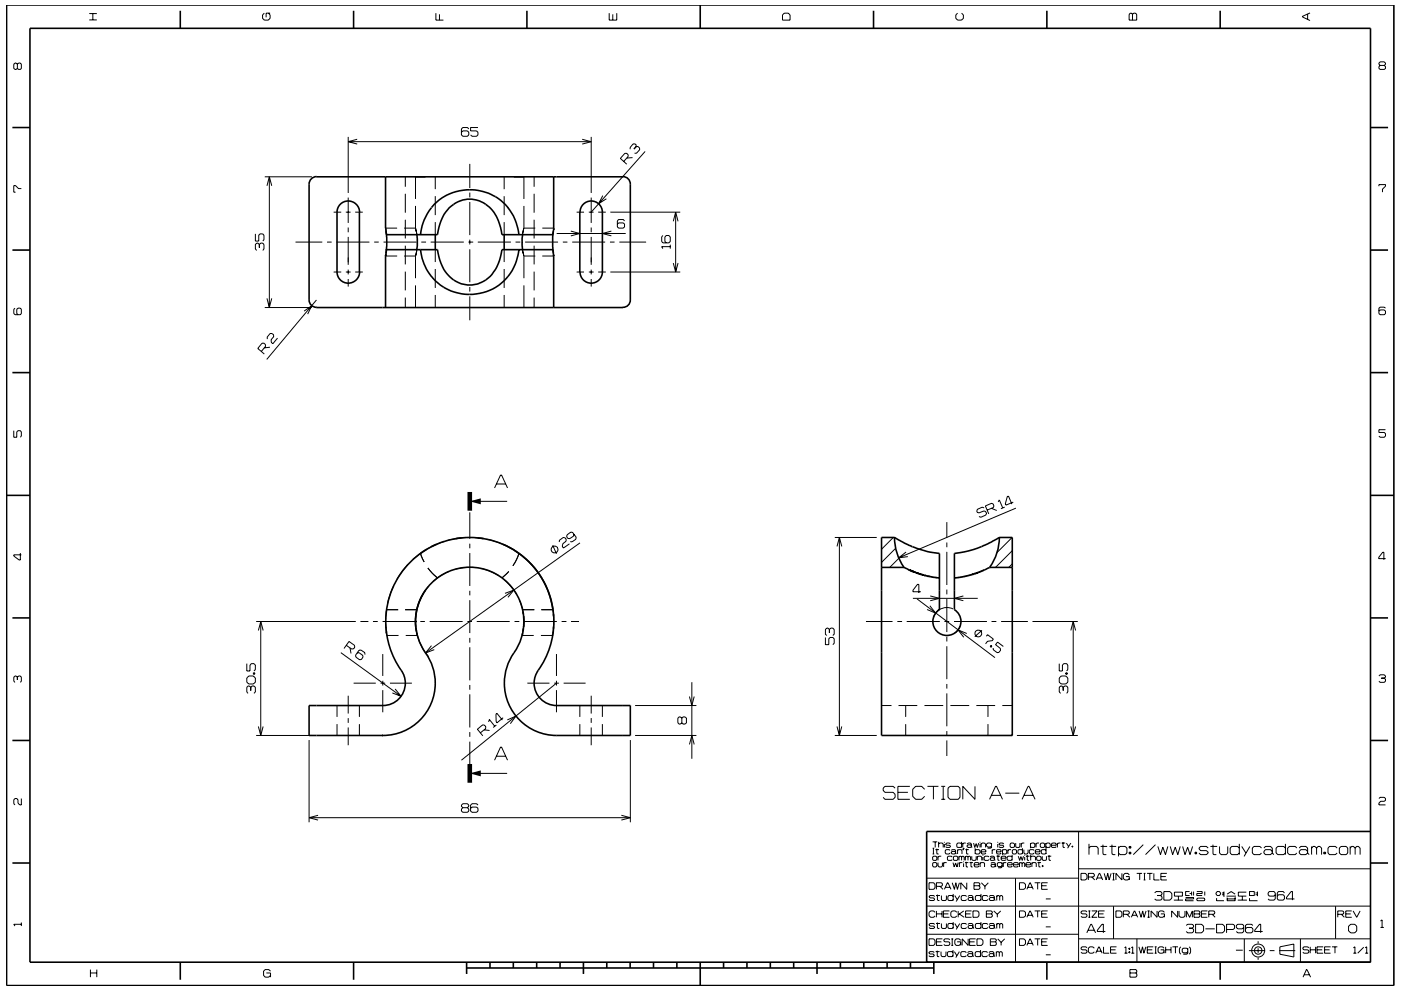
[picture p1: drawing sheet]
<svg xmlns="http://www.w3.org/2000/svg" width="297mm" height="210mm" viewBox="0 0 297 210" stroke-linecap="round" stroke-linejoin="round" font-family="sans-serif">
<g fill="none" stroke="#000" stroke-width=".21">
<path d="M3.7 13.6l-.3-.2h-.2l-.3 .2v.9l.3 .2 .5-.2M3.7 13.6l.2-.2h.4l.2 .2v.9l-.2 .2h-.4l-.2-.2M3.7 13.6v.9M18.9 4.2h1.6M18.9 2.9h1.6M19.7 2.9v1.3M56 2.8l-.3 .4v.7l.3 .4h.9l.4-.4v-.7l-.4-.4M57.3 2.8h-.9v.9M92.4 2.8v1.5h1.6M93.2 3v1.3M129.2 2.8v1.5h1.6v-1.5M129.9 3v1.3"/>
<path d="M166.3 2.8h.8l.4 .4v1.1h-1.6v-1.1zM203 2.8l-.4 .4v.7l.4 .4h.9l.4-.4v-.7l-.4-.4M239.6 2.8h.3l.2 .2 .3-.2h.3l.3 .2v1.3h-1.6v-1.3zM240.1 3v1.3M277.2 3v1.1M277.7 2.7l-1.6 .8v.1l1.6 .8M292.6 13.9l-.2-.3v-.2l.2-.3h.9l.2 .3v.2l-.2 .3M292.6 13.9l-.2 .2v.4l.2 .2h.9l.2-.2v-.4l-.2-.2M292.6 13.9h.9M56.1 37.5h10M56.6 39.4l.5-1.9 .5 1.9M57.1 37.5v27.7"/>
<path d="M73.8 30h51.5M73.8 29v11.9M75.7 29.5l-1.9 .5 1.9 .6M85.9 37.5v2.1M88.1 37.5v4.7M92.3 37.5v2.6M99.4 27.3l-.3-.2h-1l-.3 .2v1.3l.3 .3h1l.3-.3v-.5l-.3-.3h-1l-.3 .3M99.6 34.8v5.1M101.3 27.1h-1.5v.7h1.2l.3 .3v.5l-.3 .3h-.9l-.3-.3M106.9 37.5v2.6M111.1 37.5v4.7M113.2 37.5v2.1"/>
<path d="M123.4 29.5l1.9 .6-1.9 .5M125.3 29v11.9M132.2 34.2l1-1v-.4l-.4-.3h-.3l-1 1.1 1.4 1.2M134.1 33.4l-1.2 .1M134.9 31.1v-.4l-.7-.2-.6 .8v.4M134.9 31.1l-.5 .5M134.9 31.1h.3l.4 .3v.3l-.6 .8h-.5M136.8 32.1l-11.5 12.9M292.4 39.5v-.3h1.3v.3l-.6 .6v.7M4.5 40h-.6l-.6-.6h-.4v1.4h.4M54.1 49.6v1.5h.8v-1.2l.2-.3h.6l.3 .3v1l-.3 .2M55 51.9l-.3-.3h-.3l-.3 .3v.9l.3 .3"/>
<path d="M55 51.9l.3-.3h.4l.3 .3v.9l-.3 .3M55 51.9v.6M62.7 51.3h5.6M69.3 51.3h1M70.7 57.7h1.6M70.7 45h1.6M71.3 51.3h7M73.3 57.7h1M73.3 45h1M73.8 41.9v5.4M73.8 48.3v1M73.8 50.2v6"/>
<path d="M73.8 57.2v1M73.8 59.2v1.6M75.3 57.7h1.6M75.3 45h1.6M79.3 51.3h1M81.3 51.3h7M81.7 54.3h2.5M81.8 53.7v.1M81.8 53.9v.1M84.2 48.4h-2.5l.2 .7M85.7 48.4h2.4M85.7 54.3h2.4"/>
<path d="M85.9 41.1v4M85.9 46.6v4M85.9 52.1v4M85.9 57.6v4M88.1 43.7v4.7M88.1 54.3v4.7M88.1 48.4l.3 1.4M88.4 53l-.3 1.3M89.3 51.3h1M91.3 51.3h7M92.3 41.6v4M92.3 47.1v2.7"/>
<path d="M92.3 53v2.6M92.3 57.1v4M99.3 51.3h1M99.6 40.8v1.1M99.6 42.8v7.1M99.6 50.8v1.1M99.6 52.9v7M101.3 51.3h7M106.9 41.6v4M106.9 47.1v2.7M106.9 53v2.6M106.9 57.1v4"/>
<path d="M109.3 51.3h1M110.8 53l.3 1.3M111.1 43.7v4.7M111.1 48.4h2.4M111.1 48.4l-.3 1.4M111.3 51.3h7M113.2 41.1v4M113.2 46.6v4M113.2 52.1v4M113.2 57.6v4M113.5 54.3h-2.4v4.7M115 48.4l2.4 .1"/>
<path d="M115 54.3h2.4M117.3 53.6v.5M117.4 48.5l-.1 .6M118 49.5h14.7M119.3 51.3h1M121 49l1.9 .5-1.9 .5M121.3 51.3h7M122.3 57.7h1.5M122.3 45h1.5M124.8 57.7h1.1M124.8 45h1.1M125.3 41.9v5.4"/>
<path d="M125.3 48.3v1M125.3 50.2v6M125.3 57.2v1M125.3 59.2v1.6M126.8 57.7h1.6M126.8 45h1.6M127.8 41.5l-.9 1.7 1.7-1M129.3 51.3h1M129.4 57.7h14.8M129.4 45h14.8M129.6 49l-1.9 .5 1.9 .5M131.3 51.3h5.7"/>
<path d="M132.4 46.9l-.2-.3h-1.1l-.2 .3v1.2l.2 .3h1.1l.2-.3v-.6l-.2-.2h-1.1l-.2 .2M140.5 49.9l-.2 .3v1l.2 .3h1.3l.3-.3v-1l-.3-.3h-.5l-.3 .3v1l.3 .3M142.1 52.3h-1.8l.2 .4M142.1 51.9v.8M142.7 46.9l.6-1.9 .5 1.9M142.7 55.8l.6 1.9 .5-1.9M143.3 45v12.7M3.2 65.4l-.3 .2v.9l.3 .3h1.1l.2-.3v-.9l-.2-.2h-.5l-.2 .2v.9l.2 .3M55.4 74.5l.9-1.1v-.3l-.4-.3h-.4l-.8 1.1 1.3 1.2M56.1 65.2h10M56.6 63.3l.5 1.9 .5-1.9M57.2 73.7l-1.2 .1"/>
<path d="M58.8 71.7l-.9 1.2-.4-.3v-.6l.5-.6v-.4l-.3-.3h-.4l-.7 .8 .1 .4M64.5 66l1.6-1.1-.9 1.7M67.1 63.6l-10.5 12.6M85.9 63.1v2.1M88.1 60.5v4.7h.7M89.5 65.2h.7M92.3 62.6v2.6M99.6 60.9v.9M99.6 62.9v5M106.9 62.6v2.6M109 65.2h.6M111.1 60.5v4.7h-.7"/>
<path d="M113.2 63.1v2.1M293.7 65.4l-.2-.3h-.9l-.2 .3v1.1l.2 .3h.9l.2-.3v-.5l-.2-.3h-.9l-.2 .3M2.9 91.3v1.4h.7v-1.1l.2-.3h.5l.2 .3v.9l-.2 .2M293.7 91.1h-1.3v.6h1.1l.2 .3v.5l-.2 .2h-.9l-.2-.2M4.3 117.3v1.5h-.2l-1.2-.9v-.2h1.6M86.5 119.7l-1.1 1.3-1.2 1.9M87.6 118.7l1.6-1.3 .7 1.8M91.5 115.9l-1 .6M94 114.9l-1.5 .5M94.1 114.8h.1M96.6 114.3l-1.9 .4M97.9 114.1h3.3"/>
<path d="M99.6 106.3h7.9M99.6 108.7v5.6M99.6 115.3v1M99.6 117.3v7M102.5 114.3h.1M103.1 114.3l3.5 1.1M104.9 103.5l1.2-2.8h.2l1.3 2.8M105.3 102.7h1.9M110 117.4l-.5 1.3-.7 1.3M117.2 115.6l.8 1.9M117.2 117.2h.1M118.6 115v-.4l.8-.6 .4 .1 .3 .3-.1 .4-.7 .5-.1 .6 .3 .3 1.2-.8"/>
<path d="M121.7 113.3l-.1 .4-.8 .6-.4-.1-.3-.4 .1-.4 .8-.5h.4l.8 1.1-.1 .4-.8 .5h-.4M123 115.1l-32.8 23.4M177 114h8.9M177.5 115.9l.5-1.9 .5 1.9M178 114v42M189.4 114l-2.5 2.5M189.9 116.3l-3 3M190.6 118.4l-2 2M192.1 117.1l-1.6 1.2 2-.2M200.7 110.7v3.3M200.7 115.1v1M200.7 117v7.1"/>
<path d="M208.7 107.7l-.4-.1-1.1 .4v.7l.4 .1 1-.4 .4 .1 .2 .4-.2 .4-1.1 .4-.3-.1M209.3 108.2l1.3-.6 .1-.3-.1-.4-.4-.1-1.3 .5 .7 1.7M210.2 107.8l1.1 .5M211.6 106.5l.3-.5 .7 1.7M213 107.6l-.8 .3M214.6 114l-3.2 3.2M214.6 119.6l-.7 .8M214.6 116.8l-3.5 3.6M214.8 106.5l-1.5 .6-.2-.2 .5-1.6 .2-.1 .7 1.7M215.4 107.8l-24.9 10.5M293.8 118.5h-1.5v-.3l.9-1.1h.2v1.6M54.3 131.8h21.1"/>
<path d="M54.8 133.7l.5-1.9 .5 1.9M55.3 131.8v24.2M72.3 138.4l12.7 9.3M73.4 136.9l1.1 .8 .5-.1 .2-.3-.1-.4-1.1-.8-1.1 1.4M74.2 137.4l.2 1.2M75.7 138.5l.4-.1 .8 .6 .1 .4-.4 .5h-.4l-.8-.5v-.4l.7-1.1h.4l.8 .5 .1 .4M76.4 131.8h1.7M79.1 131.8h1M81.1 131.8h7M81.2 138.7v4.7M81.7 131.9l.1 1.1M81.8 133.2l.1 .8"/>
<path d="M81.9 133.9h.1M81.9 134.3l.1 .5h2.5M82 129.3l-.3 2.5M82 129.3h2.4M82 129.3h.1M83.5 124.2l-1 2.6-.3 1.2M85.9 129.3h2.5M88.1 131.8h.1M88.1 131.9h.1M88.1 133h.1M88.2 133.1v.1M88.3 133.9v.4"/>
<path d="M88.4 134.6l.1 .2h-2.5M89.1 131.8h1M89.7 126a11.4 11.4 0 0 0 1.1 13.3M90.7 120.5l.2 .2M90.8 124.4l-.6 .8M90.9 120.7l.3 .4M91.1 131.8h7M91.2 121.1l.3 .3M91.5 136.9l-1.3 1.6 1.9-.7M91.5 121.4l1.2 1.2M91.5 121.4l.2 .2M95.2 121.2a12.2 12.2 0 0 0-3.3 2.1"/>
<path d="M99.1 131.8h1M99.6 125.3v1M99.6 127.3v7M99.6 135.3v1M99.6 137.3v7M100.6 120.4h-2.3l-1.7 .3M101.1 131.8h7M102.1 120.6a11.2 11.2 0 0 1 3.6 1.5M107 123a11 11 0 0 1 2.5 3.1M107.1 125.9l1.8-.7-1.2 1.5M107.9 121.2l-1.5 1.4M109.1 131.8h1"/>
<path d="M110.2 127.4l.6 1.9M110.7 134.8h2.5M110.8 129.3h2.5M110.8 129.3l.1 .4M110.9 133.9l-.1 .4M111 130.3v.4M111 133v.3M114.7 134.8h2.5M114.8 129.3h2.4M117.2 134.4h.1M117.2 134.5v.1M117.3 129.7v.5"/>
<path d="M117.3 133.4v.5M117.4 130.7v1M117.4 131.8v1.1M118 138.7v4.7M118.1 131.8l-7 .1M119.1 131.8h1M121.1 131.8h1.7M175 135.2v1.5h.7v-1.2l.3-.3h.6l.3 .3v1l-.3 .2M175.8 133.5l-.2-.3h-.3l-.3 .3v1l.3 .3M175.8 133.5l.3-.3h.5l.3 .3v1l-.3 .3M175.8 133.5v.7M183.6 131.8h5.6"/>
<path d="M190.2 131.8h1.1M191.6 120.2l-.2 .2M192.2 131.8h7.1M193.5 126.9h13.8M194.4 127l16.5 12.5M195.2 125.5h-1.6v-.3l.9-1.3h.3v1.9M197.1 128.5l1.3 1.5-1.8-.7M197.2 126.4l2 .5-2 .5M200.2 131.8h1.1M200.7 125v1.1M200.7 127v7.1M200.7 135v1.1"/>
<path d="M200.7 137.1v7M202.1 129.2a2.95 2.95 0 0 0-4.1 1.7M202.3 131.8h7M203.6 132.8l-.6 1-.6 .5M204.3 126.4l-1.9 .5 1.9 .5M205 134.4l-1.9-.8 1.2 1.6M206.7 134.7h.1M208.1 134v.1M208.1 134.1v.5l-.3 .4-.5 .1-.5-.4M208.1 134a.73 .73 0 0 0-.8-.4 .73 .73 0 0 0-.6 .6v.5M208.2 133.7l-1.5 1.3M209.1 135l.3-.4 1.2 .9-.2 .4-1 .1-.4 .6"/>
<path d="M210.1 136.9l.2 .2-.2 .2-.2-.2zM210.2 131.8h1M210.2 137l-.1 .2M212.3 131.8h5.6M212.7 137.1l-1.2-.9-.4 .5 1 .8v.4l-.3 .5h-.4l-.8-.6v-.4M218.9 131.8h9.6M227 133.7l.5-1.9 .5 1.9M227.5 131.8v24.2M3.7 143.6l-.3-.2h-.2l-.3 .2v.9l.3 .2M3.7 143.6l.2-.2h.4l.2 .2v.9l-.2 .2M3.7 143.6v.6M52.3 140.8v1.5h.7v-1.2l.3-.3h.5l.3 .3v.9l-.3 .3"/>
<path d="M52.7 143.4h1l.4 .4v.9l-.4 .4h-1l-.4-.4v-.9zM53.2 145.8l-.3-.3h-.3l-.3 .3v1l.3 .3M53.2 145.8l.2-.3h.4l.3 .3v1l-.3 .3M53.2 145.8v.7M53.7 142.7h.3v.3h-.3zM53.7 142.9h.3M54.3 156h11.8M54.8 154.1l.5 1.9 .5-1.9M65.5 157v17.4M71.5 149.6v2.5M71.5 153.6v2.4M73.8 147.6v3.7"/>
<path d="M73.8 152.3v1M73.8 154.3v3.8M75 144.9h4.7M76.2 149.6v2.5M76.2 153.6v2.4M80.7 144.9h1M81.2 144.4v1M81.2 146.4v4.7M82.7 144.9h4.6M83.8 146.1l1.2 1.6-1.8-.7M99.6 145.3v1M99.6 147.3v7"/>
<path d="M99.6 155.3v1M99.6 157.3v5.6M101.9 155.4l1.1-.9v-.4l-.3-.3-.4-.1-1.1 1 1.2 1.4M102.6 154.8l1.2 .1M103.6 153.1l.2-.5 1.1 1.4M105.2 153.8l-.6 .5M106.7 152.2l-1.3 1.1-.2-.2v-1.6l.2-.2 1.1 1.4M107.6 152.7l1.8-.8-1.2 1.6M111.8 144.9h4.7M117.5 144.9h1M118 144.4v1M118 146.4v4.7"/>
<path d="M118 144.9l-20.2 16.3M119.5 144.9h4.7M122.9 149.6v2.5M122.9 153.6v2.4M125.3 147.6v3.7M125.3 152.3v1M125.3 154.3v3.8M127.7 149.6v2.5M127.7 153.6v2.4M133.6 157v17.4M134.7 156h13M134.7 149.6h13"/>
<path d="M144.6 152.3l-.3-.2h-.3l-.3 .2v1l.3 .3h.3l.3-.3M144.6 152.3l.2-.2h.4l.3 .2v1l-.3 .3h-.4l-.2-.3M144.6 152.3v1M146.2 147.7l.5 1.9 .5-1.9M146.2 157.9l.5-1.9 .5 1.9M146.7 144.7v16.2M177 156h8.9M177.5 154.1l.5 1.9 .5-1.9M186.9 149.6h2.1M190.5 149.6h4M192 149.6v2.5M192 153.6v2.4"/>
<path d="M196 149.6h4M200.7 145.1v.9M200.7 147.1v6.9M200.7 155.1v.9M200.7 157v3.4M201.5 149.6h4M207 149.6h4M209.5 149.6v2.5M209.5 153.6v2.4M212.5 149.6h2.1M215.6 156h12.9M224.6 140.8v1.5h.7v-1.2l.3-.3h.5l.3 .3v.9l-.3 .3"/>
<path d="M225 143.4h1l.4 .4v.9l-.4 .4h-1l-.4-.4v-.9zM225.4 145.8l-.3-.3h-.2l-.3 .3v1l.3 .3M225.4 145.8l.3-.3h.4l.3 .3v1l-.3 .3M225.4 145.8v.7M226 142.7h.3v.3h-.3zM226 142.9h.3M227 154.1l.5 1.9 .5-1.9M292.4 143.4l.2-.3h.9l.2 .3v.2l-.2 .2M292.9 143.8h.6M293.5 143.8l.2 .3v.4l-.2 .2h-.9l-.2-.2M4.5 169.4v1.3h-.3l-.4-.4v-.7l-.2-.2h-.4l-.3 .2v.9l.3 .2M65.5 173.4h68.1"/>
<path d="M67.4 172.9l-1.9 .5 1.9 .5M98.1 171.3l-.3-.3v-.2l.3-.3h1l.3 .3v.2l-.3 .3M98.1 171.3l-.3 .3v.4l.3 .3h1l.3-.3v-.4l-.3-.3M98.1 171.3h1M99.6 164h7.9M101.3 170.8l-.3-.3h-.9l-.3 .3v1.2l.3 .3h.9l.3-.3v-.6l-.3-.2h-.9l-.3 .2M104.9 161.2l1.2-2.7h.2l1.3 2.7M105.3 160.4h1.9M131.7 172.9l1.9 .5-1.9 .5M189.8 167.2l-.4-.4h-1.8l-.4 .4v.4l.4 .5h1.8l.4 .4v.6l-.4 .4h-1.8l-.4-.4M190.4 168.1h2.1M192.9 166.8h-2.5v2.7h2.5"/>
<path d="M196 167.4l-.6-.6h-1.3l-.6 .6v1.5l.6 .6h1.3l.6-.6M196.6 166.8h2.4M197.7 178.6h1M197.7 179.9h.4M197.9 179.9v1.2M197.9 166.8v2.7M198.3 178.6v1.1M198.6 180v1.1h.4M199 179l.2-.2h.6l.2 .2v.7M199 178.6v1.1M199.6 166.8h.8M199.6 169.5h.8"/>
<path d="M200 166.8v2.7M200.2 178.6v.1M200.2 179v.7M201 167.2l.4-.4h1.8l.3 .4v1.9l-.3 .4h-1.8l-.4-.4zM201.5 179l-.2-.2h-.6l-.2 .3 .2 .2h.6l.2 .3-.2 .1h-.6l-.2-.1M203.9 179l-.2-.2h-.7l-.1 .2v.6l.1 .1h.7l.2-.1M203.9 178.6v1.1M204.1 178.8v.9M204.2 179.9h.2l-.2 .4zM204.3 179.9l-.1 .4M204.8 178.8h-.5l-.2 .2M204.9 180v1.1h.4"/>
<path d="M205 179l.2-.2h.6l.2 .2v.6M206 179.4l-.2-.2h-.6l-.2 .2 .2 .3h.6l.2-.1M206 179.6l.1 .1M206.4 178.8l.3 .9 .3-.8 .2 .8 .3-.9M206.7 166.8v2.7l-2.6-2.7v2.7M206.8 179.9v1.2M207.8 178.6v.1M207.8 179v.7M208 179l.2-.2h.5l.3 .2v.7M208 178.8v.9M209.8 169.5l1.3-2.7h.2l1.3 2.7M210.2 168.7h1.9"/>
<path d="M210.2 179l-.2-.2h-.6l-.2 .2v.4l.2 .3h.6l.2-.3M210.2 178.8v.9l-.2 .2h-.6M211.5 178.6v.1M211.5 179v.7M212.8 179l-.2-.2h-.6l-.2 .3 .2 .2h.6l.2 .3-.2 .1h-.6l-.2-.1M213.1 168.2h3M214.3 178.8h.6l.2 .2v.6l-.2 .1h-.6l-.1-.1v-.6zM215.3 178.8v.8l.2 .1h.6l.1-.1v-.8M216.5 178.8v.9M216.7 169.5l1.3-2.7h.2l1.3 2.7M216.8 179.9v1.2M217.1 168.7h1.9"/>
<path d="M217.2 178.8h-.5l-.2 .2M218.5 179l.2-.2h.5l.2 .2v.6l-.2 .1h-.5l-.2-.1M218.5 178.8v1.1M219.7 178.8v.9M220.3 178.8h-.5l-.1 .2M220.6 179l.2-.2h.5l.2 .2v.6l-.2 .1h-.5l-.2-.1zM221.7 179l.3-.2h.5l.2 .2v.6l-.2 .1h-.5l-.3-.1M221.7 178.8v1.1M221.8 179.9v1.2M222.9 179.3h1l-.1-.5h-.7l-.2 .2v.6l.2 .1h.7l.1-.1M224.2 178.8v.9M224.8 178.8h-.4l-.2 .2"/>
<path d="M225.1 178.8h.7M225.4 178.6v1.1h.4M226.1 178.8l.5 .8M227 178.8l-.6 1.1M227.3 179.4h.2v.3h-.2zM227.4 179.4v.3M228.7 176.4v27.7M230.9 179.9l.3-.4h1.3l.3 .4v1.4M230.9 179v2.3M233.3 179.5h1.4M233.8 179.2v1.9l.2 .2h.6M235.2 179.5h1.4"/>
<path d="M235.8 179.2v1.9l.2 .2h.5M237.1 179.9l.4-.4h1l.4 .4v1l-.4 .4h-1l-.4-.4M237.1 179.5v2.1M239.4 179.5h.4v.4h-.4zM239.6 179.5v.4M242.4 179.2l-2.1 2.1M245 179.2l-2.1 2.1M245.5 179.5l.5 1.8 .5-1.6 .6 1.6 .5-1.8M248.1 179.5l.5 1.8 .6-1.6 .5 1.6 .5-1.8M250.7 179.5l.5 1.8 .6-1.6 .5 1.6 .6-1.8M256.2 179.9l-.4-.4h-1.2l-.4 .4 .4 .5h1.2l.4 .5-.4 .4h-1.2l-.4-.4M256.6 179.5h1.5"/>
<path d="M257.2 179.2v1.9l.1 .2h.6M258.6 179.5v1.4l.3 .4h1.1l.3-.4v-1.4M262.8 179.9l-.4-.4h-1.2l-.4 .4v1l.4 .4h1.2l.4-.4M262.8 179v2.3M263.3 179.5l.9 1.4M265 179.5l-1.2 2.1M267.5 179.9l-.4-.4h-1.2l-.4 .4v1l.4 .4h1.2l.4-.4M268 179.9l.3-.4h1.1l.3 .4v1M272.5 179.9l-.3-.4h-1.3l-.3 .4v1l.3 .4h1.3l.3-.4M272.5 179v2.3M274.9 179.9l-.3-.4h-1.2l-.4 .4v1l.4 .4h1.2l.3-.4M275.5 179.9l.3-.4h1.1l.3 .4v1"/>
<path d="M278.1 179.9l.3-.4h.4l.3 .4M278.1 179.5v1.8M279.1 179.9l.4-.4h.3l.4 .4v1.4M279.1 179.9v1.4M283.5 179.9l-.4-.4h-1.2l-.3 .4v1l.3 .4h1.2l.4-.4M284 179.9l.3-.4h1.1l.3 .4v1l-.3 .4h-1.1l-.3-.4zM286.3 179.9l.3-.4h.3l.4 .4M286.3 179.5v1.8M287.3 179.9l.4-.4h.3l.4 .4v1.4M287.3 179.9v1.4M292.4 169.4l.2-.3h.9l.2 .3v.3l-.2 .3h-.8l-.3 .3v.4h1.3M4.5 195.7v.7"/>
<path d="M4.5 196h-1.6l.3 .4M196.5 198.2h32.2M196.5 192.2h94.1M196.6 186.3h32.1M197 199.1h.9l.3 .4v.7l-.3 .3h-.9zM197 187.2h.9l.3 .4v.7l-.3 .3h-.9zM197.7 181.1h.4M197.7 181.8l.2-.2h.6l.1 .2v.5l-.1 .2h-.6l-.2-.2zM197.7 183.1l.2-.1h.6l.1 .1v.6l-.1 .2h-.6l-.2-.2zM198.2 190.2l-.2-.3h-.8l-.2 .3 .2 .3h.8l.2 .3-.2 .2h-.8l-.2-.2M198.2 196.1l-.2-.2h-.8l-.2 .2 .2 .3h.8l.2 .2-.2 .3h-.8l-.2-.2M198.2 193.5l-.2-.3h-.7l-.3 .3v.8l.3 .3h.7l.2-.3"/>
<path d="M198.3 180.2h.8M198.5 189.9h.8M198.5 195.9h.8M198.5 188h1.1l.2-.2v-.4l-.2-.2h-1.1v1.4M198.5 199.8h1.1M198.5 193.2v1.4M198.5 193.8h1.2M198.7 189.7v1.2l.5 .1M198.7 195.7v1.1l.5 .1M198.9 183v.7l.2 .2h.5l.2-.2v-.7M198.9 181.6v.9M199.3 188l.6 .6"/>
<path d="M199.6 181.6h-.5l-.2 .2M199.6 189.9v.9l.2 .2h.6l.3-.2v-.9M199.6 195.9v.8l.2 .2h.6l.3-.2v-.8M199.7 193.2v1.4M199.8 199.1h-1.3v1.4h1.3M200 193.8h1.1M200.1 183v.9M200.2 188.6l.7-1.4h.1l.6 1.4M200.4 188.2h1M200.7 183h-.5l-.1 .1M201.3 193.2h-1.3v1.4h1.3M201.4 199.3l-.2-.2h-.9l-.2 .5 .2 .2h.9l.2 .2v.3l-.2 .2h-.9l-.2-.2"/>
<path d="M201.4 180.4l-.1-.2h-.7l-.2 .2v.5l.2 .2h.7l.1-.2M201.7 180.4l.2-.2h.5l.2 .2v.5M201.7 199.1h.4M201.9 199.1v1.4M201.9 187.2l.5 1.4 .2-1.4 .4 1.4 .4-1.4M201.9 181.8l-.2-.2h-.7l-.1 .2v.5l.1 .2h.7l.2-.2M202.1 183l.2 .9 .3-.9 .3 .9 .3-.9M202.1 190.2l-.2-.3h-.7l-.2 .3v.6l.2 .2h.7l.2-.2M202.1 196.1l-.2-.2h-.7l-.2 .2v.6l.2 .2h.7l.2-.2M202.1 189.6v1.4M202.1 195.6v1.3M202.1 181.8l.2-.2h.6l.2 .2v.5l-.2 .2h-.6l-.2-.2z"/>
<path d="M202.4 189.9l.5 .9M202.4 195.9l.5 .8M202.6 180.8l-.2-.2h-.5l-.2 .2 .2 .3h.5l.2-.2M202.6 180.9l.2 .2M202.9 193.5l-.3-.3h-.7l-.3 .3v.8l.3 .3h.7l.3-.3M202.9 199.8h.8v.7M203 180.4l.2-.2h.6l.2 .2v.7M203 180.2v.9M203.2 193.2v1.4M203.3 181.8l.2-.2 .4 .2M203.3 181.6v.9M203.4 193.8l1 .8"/>
<path d="M203.4 183v.9M203.5 189.9l-.8 1.3M203.5 195.9l-.8 1.2M203.7 199.5l-.3-.4h-.7l-.3 .4v.7l.3 .3h.7l.3-.3M203.9 181.8v.7M203.9 181.8l.1-.2 .4 .2v.7M204 183h-.4l-.2 .1M204.3 182.7v.2M204.3 183.1v.8M204.3 193.2l-1.1 .8M204.6 183h.7M204.7 180.2h.7"/>
<path d="M204.7 181.6v.9M204.7 181.8l.1-.2 .4 .2M204.7 193.8h1.1M204.8 182.8v1l.4 .1M204.9 190.2l-.2-.3h-.7l-.2 .3v.6l.2 .2h.7l.2-.2M204.9 196.1l-.2-.2h-.7l-.2 .2v.6l.2 .2h.7l.2-.2M205 187.2v1.4l-1.3-1.4v1.4M205.2 190.2l.2-.3h.7l.2 .3v.6M205.2 196.1l.2-.2h.7l.2 .2v.6M205.2 181.8v.7M205.2 181.8l.2-.2 .4 .2v.7M205.3 199.1v1.4l-1.3-1.4v1.4"/>
<path d="M205.6 183h.7M205.6 199.8h1M205.9 182.8v1l.3 .1M206 193.2h-1.3v1.4h1.3M206 181.6v.7l.2 .2h.6l.2-.2v-.7M206.3 193.2h1l.3 .3v.8l-.3 .3h-1zM206.3 190.6l-.2-.2h-.7l-.2 .2 .2 .4h.7l.2-.2M206.3 196.5l-.2-.2h-.7l-.2 .2 .2 .4h.7l.2-.2M206.3 190.8l.2 .2M206.3 196.7l.2 .2M206.5 187.2h1.1l.2 .2-.2 .5 .2 .2v.3l-.2 .2h-1.1zM206.5 187.9h1.1"/>
<path d="M206.5 183.4h1.1l-.2-.4h-.7l-.2 .1v.6l.2 .2h.7l.2-.2M206.8 180.4l.1-.2h.7l.2 .2v.5l-.2 .2h-.7l-.1-.2M206.8 199.1h-1.2v1.4h1.2M207.1 199.1h1l.3 .4v.7l-.3 .3h-1zM207.2 181.8l.2-.2h.5l.2 .2v.7M207.2 181.6v.9M207.8 183.1l.2-.1h.6l.1 .1v.8M207.8 183v.9M208 190.2l-.2-.3h-.8l-.2 .3v.6l.2 .2h.8l.2-.2M208 196.1l-.2-.2h-.8l-.2 .2v.6l.2 .2h.8l.2-.2M208 189.6v1.4M208 195.6v1.3"/>
<path d="M208 180.7h1v-.3l-.2-.2h-.6l-.2 .2v.5l.2 .2h.6l.2-.2M208.1 187.2l.7 .8M208.4 181.3v.2M208.4 181.8v.7M208.8 188v.6M209.1 193.2h1.1l.2 .2-.2 .4 .2 .2v.3l-.2 .3h-1.1zM209.1 193.8h1.1M209.5 190.2l-.3-.3h-.7l-.2 .3v.6l.2 .2h.7l.3-.2M209.5 196.1l-.3-.2h-.7l-.2 .2v.6l.2 .2h.7l.3-.2M209.5 187.2l-.7 .8M209.7 181.8l-.2-.2h-.7l-.1 .2v.5l.1 .2h.7l.2-.2M209.7 190.2l.3-.3h.6l.2 .3v.6"/>
<path d="M209.7 196.1l.3-.2h.6l.2 .2v.6M209.9 181.8l.2-.2h.5l.3 .2v.5M210 199.1h1l.2 .2-.2 .5 .2 .2v.3l-.2 .2h-1zM210 199.8h1M210.1 183.1l.2-.1h.5l.2 .1v.6M210.4 180.2v.9M210.7 193.2l.8 .7M210.8 190.6l-.2-.2h-.6l-.3 .2v.2l.3 .2h.6l.2-.2M210.8 196.5l-.2-.2h-.6l-.3 .2v.2l.3 .2h.6l.2-.2M210.8 190.8l.2 .2M210.8 196.7l.2 .2M210.9 182.2l-.3-.3h-.5l-.2 .3 .2 .3h.5l.3-.2"/>
<path d="M210.9 182.3l.1 .2M211 183.5l-.2-.2h-.5l-.2 .2 .2 .4h.5l.2-.2M211 183.7l.2 .2M211 180.2h-.4l-.2 .2M211.3 181.6h.7M211.3 180.7h1l-.2-.5h-.6l-.2 .2v.5l.2 .2h.6l.2-.2M211.3 190.2l.2-.3 .5 .3M211.3 189.9v1.1M211.3 195.9v1M211.3 196.1l.2-.2 .5 .2M211.5 193.9v.7M211.5 199.1l.8 .8"/>
<path d="M211.6 181.4v1l.3 .1M212 190.2l.2-.3 .4 .3v.8M212 190.2v.8M212 196.1v.8M212 196.1l.2-.2 .4 .2v.8M212.2 193.2l-.7 .7M212.3 182h1v-.2l-.2-.2h-.6l-.2 .2v.5l.2 .2h.6l.2-.2M212.3 199.9v.6M212.5 183.1l-.2-.1h-.7l-.2 .1v.5l.2 .2h.7l.2-.2M212.5 183v.9l-.2 .2h-.7M212.6 180.4l.1-.2h.6l.1 .2v.5l-.1 .2h-.6l-.1-.2M212.6 180.2v1.1"/>
<path d="M212.7 183v.9M213 199.1l-.7 .8M213.4 183h-.5l-.2 .1M213.6 183.4h1l-.1-.4h-.7l-.2 .1v.6l.2 .2h.7l.1-.2M213.7 180.2v.9M214.4 180.2h-.5l-.2 .2M214.6 181.8l-.2-.2h-.7l-.2 .2v.5l.2 .2h.7l.2-.2M214.6 181.3v1.2M214.6 180.4l.2-.2h.5l.2 .2v.5l-.2 .2h-.5l-.2-.2zM214.9 183.4h1l-.2-.4h-.6l-.2 .1v.6l.2 .2h.6l.2-.2M215.3 186.3v17.8M215.9 181.6l.3 .9 .2-.8 .3 .8 .3-.9"/>
<path d="M216.2 183v.9M216.2 183.1l.2-.1 .3 .1M216.2 199.1h.9l.3 .4v.7l-.3 .3h-.9zM216.2 187.2h.9l.3 .4v.7l-.3 .3h-.9zM216.2 193.2h.9l.3 .3v.8l-.3 .3h-.9zM216.7 183.1l.2-.1 .4 .1v.8M216.7 183.1v.8M216.8 180.4l-.2-.2h-.6l-.2 .2v.5l.2 .2h.6l.2-.2M217.1 180.2v.7l.2 .2h.5l.2-.2v-.7M217.3 181.3v.2M217.3 181.8v.7M217.5 183.4h1l-.1-.4h-.7l-.2 .1v.6l.2 .2h.7l.1-.2"/>
<path d="M217.5 181.6h.8M217.7 194.6l.7-1.4 .7 1.4M217.7 188.6l.7-1.4 .7 1.4M217.8 181.4v1l.4 .1M217.9 194.1h1M217.9 188.2h1M218.5 181.8l.2-.2h.6l.2 .2v.7M218.5 181.3v1.2M218.8 183.1l.2-.1h.5l.2 .1v.8M218.8 183v.9M219.2 180.4l-.1-.2h-.7l-.2 .2v.5l.2 .2h.7l.1-.2M219.4 199.1h1.2"/>
<path d="M219.4 193.2h1.2M219.4 187.2h1.2M219.5 180.7h1l-.2-.5h-.6l-.2 .2v.5l.2 .2h.6l.2-.2M219.8 181.8l.2-.2h.5l.2 .2v.5l-.2 .2h-.5l-.2-.2zM220 183h.7M220 187.2v1.4M220 193.2v1.4M220 199.1v1.4M220.3 182.8v1l.3 .1M220.8 199.8h1.1M220.8 193.8h1.1M220.8 187.9h1.1"/>
<path d="M221 183.6h.1v.2h-.1zM221 181.6v.7l.1 .2h.6l.2-.2v-.7M221.1 183.6v.2M221.7 196.6h1.1M221.7 190.7h1.1M221.8 180.4l-.2-.2h-.6l-.2 .2v.5l.2 .2h.6l.2-.2M222.1 199.1h-1.3v1.4h1.3M222.1 187.2h-1.3v1.4h1.3M222.1 193.2h-1.3v1.4h1.3M222.1 181.6h.8M222.4 181.4v1l.4 .1M228.7 199.1h61.9"/>
<path d="M228.7 184.3h61.9M229.2 185.2h.9l.4 .4v.7l-.4 .3h-.9zM230.4 197.9l.9-1.9h.1l.9 1.9M230.5 193.4l-.2-.2h-.9l-.2 .2 .2 .4h.9l.2 .2v.3l-.2 .3h-.9l-.2-.3M230.7 197.3h1.3M230.8 186h1l.2-.2v-.3l-.2-.3h-1v1.4M230.8 193.2h.4M230.8 194.6h.4M231 193.2v1.4M231.5 186l.6 .6M231.5 193.2h1.1l-1.1 1.4h1.1M232.4 186.6l.6-1.4h.2l.6 1.4"/>
<path d="M232.6 186.2h1M232.9 193.8h1.1M234.1 185.2l.4 1.4 .4-1.4 .3 1.4 .4-1.4M234.2 193.2h-1.3v1.4h1.3M234.4 197.6h-1.7v-.3l.9-1.3h.3v1.9M235.9 185.2h.4M235.9 186.6h.4M236.1 185.2v1.4M236.1 192.2v6.9M236.6 193.2h1l.3 .3v.8l-.3 .3h-1zM237.9 185.2v1.4l-1.3-1.4v1.4M238.2 193.9h1l.2-.2v-.3l-.2-.2h-1v1.4"/>
<path d="M238.7 185.9h.7v.7M238.9 193.9l.7 .7M239.4 180.8h.4v.3h-.4zM239.4 185.6l-.3-.4h-.6l-.3 .4v.7l.3 .3h.6l.3-.3M239.6 180.8v.3M239.9 194.6l.6-1.4 .7 1.4M240.1 194.1h.9M241 185.2h1.1M241 199.1v5M241.5 193.2l.4 1.4 .4-1.4 .3 1.4 .4-1.4M241.6 185.2v1.4M242.5 185.2h.4"/>
<path d="M242.5 186.6h.4M242.7 185.2v1.4M243.2 185.2h1.1M243.3 193.2h.5M243.3 194.6h.5M243.5 193.2v1.4M243.8 185.2v1.4M244.6 185.2v1.4h1.2M244.8 189.4l.3-.3h1l.3 .3v.2l-.3 .3M245.3 193.2v1.4l-1.2-1.4v1.4M245.4 189.9h.7M246.1 189.9l.3 .3v.5l-.3 .2h-1l-.3-.2"/>
<path d="M246.1 193.8h.8v.8M246.1 185.9h1.1M246.8 189.1h1.2l.5 .4v1l-.5 .4h-1.2zM246.9 193.5l-.4-.3h-.6l-.3 .3v.8l.3 .3h.6l.4-.3M247.4 185.2h-1.3v1.4h1.3M248.9 190.9h1.9M249 189.2h1.7v.9h-1.7zM249.7 193.2v1.4l-1.3-1.4v1.4M249.8 190.1v.8M250 193.2v1.1l.3 .3h.6l.3-.3v-1.1M251.4 190.4h1.7v.3h-1.7v.3h1.7M251.5 196.3l.3-.3h1l.3 .3v.3l-.3 .3"/>
<path d="M251.5 194.6v-1.4l.7 1.4 .6-1.4v1.4M252.1 196.9h.7M252.2 189.1h-.8v.8h.8M252.2 189.5h.4M252.6 189.1v.8M252.8 196.9l.3 .2v.5l-.3 .3h-1l-.3-.3M253.1 189.1v.8M253.1 193.2h1.1l.2 .2-.2 .4 .2 .3v.2l-.2 .3h-1.1zM253.1 193.8h1.1M253.4 180.8h.3v.3h-.3zM253.5 196h1.3l.4 .5v.9l-.4 .5h-1.3zM253.5 180.8v.3"/>
<path d="M253.7 189.1h1.2v.4h-1.2v.4h1.2M253.7 190.7l.2-.2h1.4l.1 .4-.1 .1h-1.4zM254.7 193.8h1.1M255.4 189.1v.8M255.6 197h2M256 193.2h-1.3v1.4h1.3M256.3 193.9h1l.3-.2v-.3l-.3-.2h-1v1.4M257 193.9l.6 .7M257.9 196h1.3l.4 .5v.9l-.4 .5h-1.3zM257.9 190.5v.5h1.6M258.1 189.1h.4l.3 .3v.2l-.3 .3h-.4l-.3-.3zM259.1 189.4h.4"/>
<path d="M259.1 189.8h.4M259.5 189.1v1.1M260.1 197.1h1.4l.2-.2v-.6l-.2-.3h-1.4v1.9M260.1 190.1h1.9M260.2 190.7h1.7M260.2 190.4v.6h1.7v-.6M260.2 189.6l.8-.5 .9 .5M262.4 190.9h2M263.4 190.1v.8M263.7 196.7l-.3 .3h-1l-.3-.3v-.4l.3-.3h1l.3 .3v1.3l-.3 .3h-1l-.3-.3M263.8 199.1v5M264.2 189.2h-1.6v.9h1.6"/>
<path d="M264.9 189.1h1v.8h-1zM264.9 190.5v.5h1.7M265.6 196.3l-.3-.3h-.9l-.3 .3v1.3l.3 .3h.9l.3-.3v-.6l-.3-.3h-.9l-.3 .3M266.2 189.4h.4M266.2 189.8h.4M266.6 189.1v1M266.7 199.6v.5M267.7 197.6h-1.7v-.3l1-1.3h.3v1.9M269.7 180.6l-.3-.4h-1.1l-.3 .4v.3l.3 .4h1.1l.3-.4M269.7 180.9l.4 .4M270.4 189.8l-.3 .3h-1l-.2-.3v-.4l.2-.3h1l.3 .3v1.3l-.3 .2h-1l-.2-.2M272.3 189.4l-.2-.3h-1l-.3 .3v1.3l.3 .2h1l.2-.2v-.6l-.2-.3h-1l-.3 .3"/>
<path d="M274.4 190.7h-1.6v-.3l.9-1.3h.3v1.8M275.7 199.1v5M277.2 180.6l-.3-.4h-1.1l-.3 .4v.3l.3 .4h1.1l.3-.4M277.2 180.9l.4 .4M280.7 180.8h.3v.3h-.3zM280.9 180.8v.3M283.2 192.2v6.9M283.6 193.9h1.1l.2-.2v-.3l-.2-.2h-1.1v1.4M284.4 193.9l.6 .7M285.3 193.8h1.1M285.9 196.5l.5-.5h.8l.5 .5v.9l-.5 .5h-.8l-.5-.5zM286.6 193.2h-1.3v1.4h1.3"/>
<path d="M286.9 193.2l.8 1.4 .7-1.4M292.7 195.4l.3-.3v1.6M292.7 196.7h.7M19.2 206.4h1.3M19.2 205.7v1.6M20.5 205.7v1.6M56.5 206.4h.9v.9M57.4 206l-.4-.4h-.8l-.3 .4v.9l.3 .4h.8l.4-.4M198.1 202l-.2-.2h-.8l-.2 .2 .2 .3h.8l.2 .3-.2 .3h-.8l-.2-.2M198.4 201.8h.8M198.7 201.6v1.2l.4 .1M199.5 201.8v.9l.2 .2h.7l.2-.2v-.9"/>
<path d="M201.7 200.5h.4M202.1 202l-.3-.2h-.7l-.2 .2v.7l.2 .2h.7l.3-.2M202.1 201.5v1.4M202.3 201.8l.6 .9M203.4 201.8l-.8 1.3M204.9 202l-.3-.2h-.7l-.2 .2v.7l.2 .2h.7l.3-.2M205.1 202.1l.3-.3h.6l.2 .3v.6M206.2 202.5l-.2-.2h-.6l-.3 .2v.2l.3 .2h.6l.2-.2M206.2 202.7l.3 .2M207.9 202.1l-.2-.3h-.7l-.2 .3v.6l.2 .2h.7l.2-.2M207.9 201.5v1.4M209.4 202.1l-.2-.3h-.8l-.2 .3v.6l.2 .2h.8l.2-.2"/>
<path d="M209.7 202.1l.2-.3h.6l.2 .3v.6M210.7 202.5l-.2-.2h-.6l-.2 .2 .2 .4h.6l.2-.2M210.7 202.7l.2 .2M211.2 201.8v1.1M211.2 202.1l.2-.3 .5 .3M211.9 202.1l.2-.3 .4 .3v.8M211.9 202.1v.8M217.7 200.5l.7-1.4 .7 1.4M217.9 200.1h1M221.7 202.5h1.1M230.5 201l-.2-.2h-.9l-.2 .4 .2 .3h.9l.2 .2v.3l-.2 .2h-.9l-.2-.2M232 201.1l-.3-.3h-.6l-.3 .3v.8l.3 .3h.6l.3-.3"/>
<path d="M232.3 202.2l.7-1.4 .7 1.4M232.5 201.8h1M234 200.8v1.4h1.2M235.5 201.5h1M236.7 200.8h-1.2v1.4h1.2M238.4 202.2h.7M238.4 201l.3-.2v1.4M239.3 201.1h.3v.2h-.3zM239.3 201.9h.3v.2h-.3zM239.4 201.1v.2M239.4 201.9v.2M239.6 205.6h1.2l.2 .3-.2 .5 .2 .2v.4l-.2 .3h-1.2z"/>
<path d="M239.6 206.4h1.2M239.9 202.2h.6M239.9 201l.3-.2v1.4M241.5 200.8l.4 1.4 .3-1.4 .3 1.4 .4-1.4M243.2 201.5h1.1M244.5 200.8h-1.3v1.4h1.3M244.8 200.8h.4M244.8 202.2h.4M245 200.8v1.4M246.1 201.5h.7v.7M246.8 201.1l-.3-.3h-.6l-.4 .3v.8l.4 .3h.6l.3-.3M247.1 201.5h1.2"/>
<path d="M247.1 200.8v1.4M248.3 200.8v1.4M248.6 200.8h1.2M249.2 200.8v1.4M250.4 200.8a1.09 1.09 0 0 0 0 1.6M251.8 201.3l-.2-.2h-.7l-.2 .2v.6l.2 .2h.7l.2-.2M251.8 201.1v1.1l-.2 .2h-.7M252.1 200.8a1.1 1.1 0 0 1 0 1.6M262 201.5h1.5M264.8 201.6h3.4M266.7 201.1v1M266.7 203.1v.5"/>
<path d="M269.2 201.6h1M271.2 201.6h3.4M274.3 203l-2.9-.6v-1.6l2.9-.6v2.8M276.3 207.3l.7-1.6h.1l.8 1.6M276.5 206.8h1.1M277.5 201l-.2-.2h-.9l-.2 .4 .2 .3h.9l.2 .2v.3l-.2 .2h-.9l-.2-.2M277.8 201.5h1.1M277.8 200.8v1.4M278.9 200.8v1.4M279.2 201.5h1.1M280.5 200.8h-1.3v1.4h1.3M280.8 201.5h1.1"/>
<path d="M282.1 200.8h-1.3v1.4h1.3M282.4 200.8h1.1M283 200.8v1.4M286.9 202.2h.7M286.9 201l.4-.2v1.4M289.1 200.9l-1.2 1.3M289.4 202.2h.7M289.4 201l.4-.2v1.4"/>
<circle cx="117.6" cy="116.6" r=".72"/>
<circle cx="266.8" cy="201.6" r="1.38"/>
<circle cx="266.8" cy="201.6" r=".79"/>
</g>
<g fill="none" stroke="#000" stroke-width=".34">
<path d="M1.4 1.1h294.1v207.9h-294.1zM6.4 6h284.2v198.1h-284.3zM38.2 2.3v3.7M75 2.3v3.7M111.7 2.3v3.7M148.5 1.1v4.9M185.2 2.3v3.7M222 2.3v3.7M258.7 2.3v3.7M2.6 27h3.7M81.7 37.5v10.9l.2 .8M117.4 37.5l-.1 11.7"/>
<path d="M290.6 27h3.7M2.6 53h3.7M71.5 57.7v-12.7a2.39 2.39 0 0 1 2.3-2.4 2.39 2.39 0 0 1 2.4 2.4v12.7M71.5 57.7a2.39 2.39 0 0 0 2.4 2.4 2.39 2.39 0 0 0 2.3-2.4M81.7 54.3v10.9M81.8 54l-.1 .3M81.9 49.2l.1 1.2-.1 3.1M81.9 53.5l-.1 .2M81.9 53.5l-.2 .8M81.9 49.1v.1M88.4 49.8v3.2M89.2 53a10.9 10.9 0 0 0 2.3 5.7"/>
<path d="M91.5 44.1a10.6 10.6 0 0 0-2.3 5.7M91.5 58.6a10.5 10.5 0 0 0 16.2 0M91.5 44a10.5 10.5 0 0 1 11.2-3.3 10.5 10.5 0 0 1 7.3 9.1M92.3 49.8v3.2M106.9 49.8v3.2M110 53a11.1 11.1 0 0 1-2.3 5.7M110.8 49.8l-.1 1.5 .1 1.7M117.2 53h-10.8a8.3 8.3 0 0 1-5 7.2 6.6 6.6 0 0 1-8.1-5l-.5-2.2h-10.8l-.1 .5M117.2 53l.1 .5M117.3 53.5v.1M117.3 49.2l-.1 .6h-10.8a8.3 8.3 0 0 0-4.5-7 6.3 6.3 0 0 0-8.4 4l-.7 3h-10.8l-.1-.6M117.3 49.2l-.1 2.4 .1 1.9"/>
<path d="M117.3 49.1v.1M117.3 53.5l.1 .8-.1-.2M117.4 54.3v10.9M122.9 45v12.7M123 57.7a2.37 2.37 0 0 0 2.3 2.4 2.37 2.37 0 0 0 2.4-2.4M123 45a2.37 2.37 0 0 1 2.3-2.4 2.37 2.37 0 0 1 2.4 2.4v12.7M290.6 53h3.7M2.6 79h3.7M67.1 65.2a1.56 1.56 0 0 1-1.6-1.6v-24.5a1.59 1.59 0 0 1 1.6-1.6h64.9a1.57 1.57 0 0 1 1.6 1.6v24.5a1.54 1.54 0 0 1-1.6 1.6h.1M67.1 65.2h65M290.6 79h3.7M1.4 105.1h4.9"/>
<path d="M90.5 116.5l-1.3 .9M92.5 115.4l-1 .5M94.1 114.8l-.1 .1M97.9 114.1l-1.3 .2M101.2 114.1l1.3 .2M106.6 115.4l.9 .4a18.2 18.2 0 0 1 9.7 13.5M189.7 114l2.1 1.2a23.5 23.5 0 0 0 7.4 2.2v11.9M189.7 114h-2.8v42h27.7v-42h-2.7a10.9 10.9 0 0 1-2.1 6.3M189.7 114a11.2 11.2 0 0 0 1.9 6.3M211.8 114l-1.2 .7a20.7 20.7 0 0 1-8.2 2.7v11.9a2.97 2.97 0 0 1 .6 4.5 2.97 2.97 0 0 1-4.5-.1 2.97 2.97 0 0 1 .7-4.4M290.6 105.1h4.9M2.6 131.1h3.7"/>
<path d="M81.7 131.8v.1M81.8 133v.2M81.9 134v.3M88.1 131.9v1.1M88.2 133.2l.1 .7M88.3 134.3l.1 .3M88.4 129.3l-.3 2.5M90.2 125.2l-1.2 2.2-.6 1.9M110.8 134.3l-.1 .5M110.9 129.7l.1 .6M111 133.3l-.1 .6M111 130.7l.1 1.1"/>
<path d="M111.1 131.9l-.1 1.1M117.2 134.6v.2M117.2 129.3l.1 .4M117.3 133.9l-.1 .5M117.3 130.2l.1 .5M117.4 131.7v.1M117.4 132.9l-.1 .5M186.9 120.4h4.7l3.8 1.5 3.8 .7M214.6 120.4h-4.8l-3.7 1.5-3.7 .7M290.6 131.1h3.7M2.6 157.1h3.7M81.1 149.6h-15.6v6.4h15.6"/>
<path d="M81.2 156h-.1a11.1 11.1 0 0 0 10.1-6.3 11.1 11.1 0 0 0-1.4-11.9 11.5 11.5 0 0 1 10.7-17.5 11.5 11.5 0 0 1 8 18.9 11.1 11.1 0 0 0 9.5 16.8M81.2 149.6h-.1a4.7 4.7 0 0 0 4.3-2.5 4.7 4.7 0 0 0-.4-5 17.8 17.8 0 0 1 2.9-23.7 17.8 17.8 0 0 1 23.8 .4 17.8 17.8 0 0 1 2.2 23.8 4.7 4.7 0 0 0 4.1 7M118 149.6h15.6v6.4h-15.6M290.6 157.1h3.7M290.6 176.4h-94.1v27.7M2.6 183h3.7M290.6 183h3.7M38.2 204.1v3.7M75 204.1v3.7M98.9 205.3h99.1M98.9 204.1v2.5M103.9 204.1v1.2"/>
<path d="M108.8 204.1v1.2M113.8 204.1v1.2M118.7 204.1v1.2M123.7 204.1v2.5M128.6 204.1v1.2M133.6 204.1v1.2M138.6 204.1v1.2M143.5 204.1v1.2M148.5 204.1v4.9M153.4 204.1v1.2M158.4 204.1v1.2M163.3 204.1v1.2"/>
<path d="M168.3 204.1v1.2M173.2 204.1v2.5M178.2 204.1v1.2M183.1 204.1v1.2M188.1 204.1v1.2M193 204.1v1.2M198 204.1v2.5M222 204.1v3.7M258.7 204.1v3.7"/>
</g>
<path d="M99.6 104.3v4M99.6 162v4" fill="none" stroke="#000" stroke-width=".97" stroke-linecap="butt"/>
<path d="M99.6 106.3l2.3-.6v1.3zM99.6 164l2.3-.6v1.3z" fill="#000"/>
</svg>
